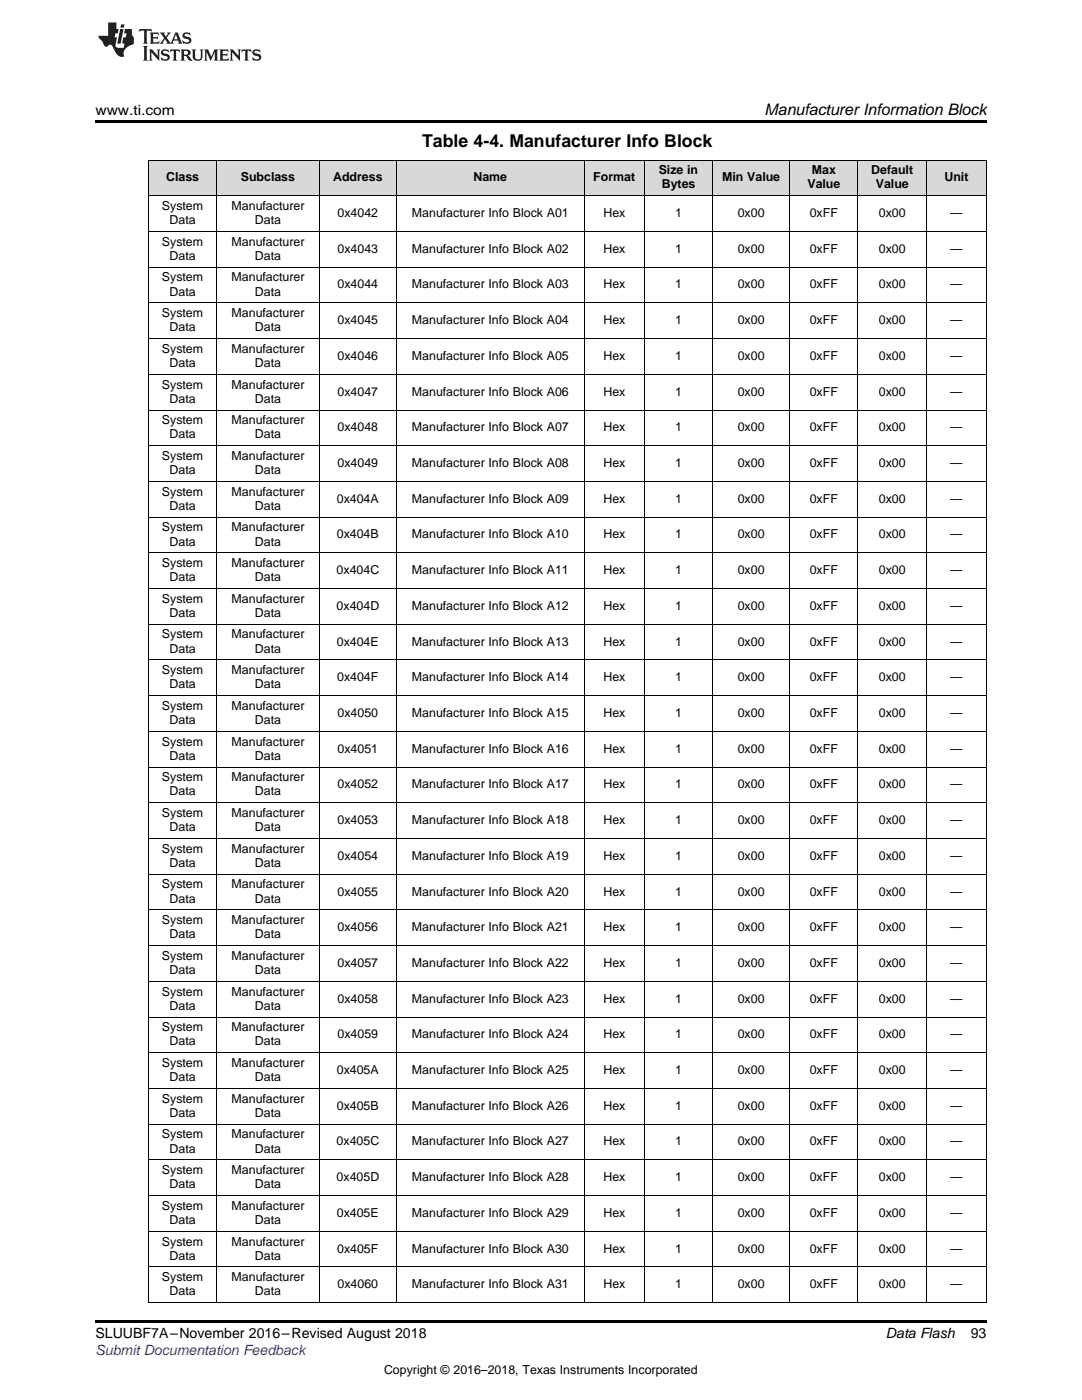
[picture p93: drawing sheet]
<svg xmlns="http://www.w3.org/2000/svg" width="216mm" height="279mm" viewBox="0 0 216 279" stroke-linecap="round" stroke-linejoin="round" font-family="sans-serif">
<defs><g id="words">
<text font-size="3.5" x="84.2" y="29.3">Table 4-4. Manufacturer Info Block</text>
<text font-size="3.2" x="152.6" y="23">Manufacturer Information Block</text>
<g font-size="2.8">
<text x="19" y="23">www.ti.com</text>
<text x="19" y="267.1">SLUUBF7A–November 2016–Revised August 2018</text>
<text x="176.8" y="267.1">Data Flash</text>
<text x="193.7" y="267">93</text>
</g>
<text font-size="2.8" fill="#00f" x="19" y="270.4">Submit Documentation Feedback</text>
<g font-size="2.5">
<text x="131.4" y="34.8">Size in</text>
<text x="162" y="34.8">Max</text>
<text x="173.8" y="34.8">Default</text>
<text x="32.3" y="41.9">System</text>
<text x="33.2" y="36.2">Class</text>
<text x="46.2" y="41.9">Manufacturer</text>
<text x="48" y="36.2">Subclass</text>
<text x="66.5" y="36.2">Address</text>
<text x="94.5" y="36.2">Name</text>
<text x="118.4" y="36.2">Format</text>
<text x="132" y="37.6">Bytes</text>
<text x="144.1" y="36.2">Min Value</text>
<text x="161.1" y="37.6">Value</text>
<text x="174.8" y="37.6">Value</text>
<text x="188.5" y="36.2">Unit</text>
<text x="33.8" y="44.7">Data</text>
<text x="50.9" y="44.7">Data</text>
<text x="67.3" y="43.3">0x4042</text>
<text x="82.2" y="43.3">Manufacturer Info Block A01</text>
<text x="120.4" y="43.3">Hex</text>
<text x="134.7" y="43.3">1</text>
<text x="147.2" y="43.3">0x00</text>
<text x="161.6" y="43.3">0xFF</text>
<text x="175.4" y="43.3">0x00</text>
<text x="189.6" y="43.3">—</text>
<text x="32.3" y="49">System</text>
<text x="33.8" y="51.9">Data</text>
<text x="46.2" y="49">Manufacturer</text>
<text x="50.9" y="51.9">Data</text>
<text x="67.3" y="50.4">0x4043</text>
<text x="82.2" y="50.4">Manufacturer Info Block A02</text>
<text x="120.4" y="50.4">Hex</text>
<text x="134.7" y="50.4">1</text>
<text x="147.2" y="50.4">0x00</text>
<text x="161.6" y="50.4">0xFF</text>
<text x="175.4" y="50.4">0x00</text>
<text x="189.6" y="50.4">—</text>
<text x="32.3" y="56.2">System</text>
<text x="33.8" y="59">Data</text>
<text x="46.2" y="56.2">Manufacturer</text>
<text x="50.9" y="59">Data</text>
<text x="67.3" y="57.6">0x4044</text>
<text x="82.2" y="57.6">Manufacturer Info Block A03</text>
<text x="120.4" y="57.6">Hex</text>
<text x="134.7" y="57.6">1</text>
<text x="147.2" y="57.6">0x00</text>
<text x="161.6" y="57.6">0xFF</text>
<text x="175.4" y="57.6">0x00</text>
<text x="189.6" y="57.6">—</text>
<text x="32.3" y="63.3">System</text>
<text x="46.2" y="63.3">Manufacturer</text>
<text x="67.3" y="64.7">0x4045</text>
<text x="82.2" y="64.7">Manufacturer Info Block A04</text>
<text x="120.4" y="64.7">Hex</text>
<text x="134.7" y="64.7">1</text>
<text x="147.2" y="64.7">0x00</text>
<text x="161.6" y="64.7">0xFF</text>
<text x="175.4" y="64.7">0x00</text>
<text x="189.6" y="64.7">—</text>
<text x="32.3" y="70.4">System</text>
<text x="33.8" y="66.1">Data</text>
<text x="46.2" y="70.4">Manufacturer</text>
<text x="50.9" y="66.1">Data</text>
<text x="67.3" y="71.8">0x4046</text>
<text x="82.2" y="71.8">Manufacturer Info Block A05</text>
<text x="120.4" y="71.8">Hex</text>
<text x="134.7" y="71.8">1</text>
<text x="147.2" y="71.8">0x00</text>
<text x="161.6" y="71.8">0xFF</text>
<text x="175.4" y="71.8">0x00</text>
<text x="189.6" y="71.8">—</text>
<text x="32.3" y="77.5">System</text>
<text x="33.8" y="73.2">Data</text>
<text x="46.2" y="77.5">Manufacturer</text>
<text x="50.9" y="73.2">Data</text>
<text x="33.8" y="80.4">Data</text>
<text x="50.9" y="80.4">Data</text>
<text x="67.3" y="79">0x4047</text>
<text x="82.2" y="79">Manufacturer Info Block A06</text>
<text x="120.4" y="79">Hex</text>
<text x="134.7" y="79">1</text>
<text x="147.2" y="79">0x00</text>
<text x="161.6" y="79">0xFF</text>
<text x="175.4" y="79">0x00</text>
<text x="189.6" y="79">—</text>
<text x="32.3" y="84.7">System</text>
<text x="33.8" y="87.5">Data</text>
<text x="46.2" y="84.7">Manufacturer</text>
<text x="50.9" y="87.5">Data</text>
<text x="67.3" y="86.1">0x4048</text>
<text x="82.2" y="86.1">Manufacturer Info Block A07</text>
<text x="120.4" y="86.1">Hex</text>
<text x="134.7" y="86.1">1</text>
<text x="147.2" y="86.1">0x00</text>
<text x="161.6" y="86.1">0xFF</text>
<text x="175.4" y="86.1">0x00</text>
<text x="189.6" y="86.1">—</text>
<text x="32.3" y="91.8">System</text>
<text x="33.8" y="94.6">Data</text>
<text x="46.2" y="91.8">Manufacturer</text>
<text x="50.9" y="94.6">Data</text>
<text x="67.3" y="93.2">0x4049</text>
<text x="82.2" y="93.2">Manufacturer Info Block A08</text>
<text x="120.4" y="93.2">Hex</text>
<text x="134.7" y="93.2">1</text>
<text x="147.2" y="93.2">0x00</text>
<text x="161.6" y="93.2">0xFF</text>
<text x="175.4" y="93.2">0x00</text>
<text x="189.6" y="93.2">—</text>
<text x="32.3" y="98.9">System</text>
<text x="33.8" y="101.7">Data</text>
<text x="46.2" y="98.9">Manufacturer</text>
<text x="50.9" y="101.7">Data</text>
<text x="67.2" y="100.3">0x404A</text>
<text x="82.2" y="100.3">Manufacturer Info Block A09</text>
<text x="120.4" y="100.3">Hex</text>
<text x="134.7" y="100.3">1</text>
<text x="147.2" y="100.3">0x00</text>
<text x="161.6" y="100.3">0xFF</text>
<text x="175.4" y="100.3">0x00</text>
<text x="189.6" y="100.3">—</text>
<text x="32.3" y="106">System</text>
<text x="46.2" y="106">Manufacturer</text>
<text x="67.2" y="107.5">0x404B</text>
<text x="82.2" y="107.5">Manufacturer Info Block A10</text>
<text x="120.4" y="107.5">Hex</text>
<text x="134.7" y="107.5">1</text>
<text x="147.2" y="107.5">0x00</text>
<text x="161.6" y="107.5">0xFF</text>
<text x="175.4" y="107.5">0x00</text>
<text x="189.6" y="107.5">—</text>
<text x="32.3" y="113.2">System</text>
<text x="33.8" y="108.9">Data</text>
<text x="46.2" y="113.2">Manufacturer</text>
<text x="50.9" y="108.9">Data</text>
<text x="33.8" y="116">Data</text>
<text x="50.9" y="116">Data</text>
<text x="67.2" y="114.6">0x404C</text>
<text x="82.2" y="114.6">Manufacturer Info Block A11</text>
<text x="120.4" y="114.6">Hex</text>
<text x="134.7" y="114.6">1</text>
<text x="147.2" y="114.6">0x00</text>
<text x="161.6" y="114.6">0xFF</text>
<text x="175.4" y="114.6">0x00</text>
<text x="189.6" y="114.6">—</text>
<text x="32.3" y="120.3">System</text>
<text x="33.8" y="123.1">Data</text>
<text x="46.2" y="120.3">Manufacturer</text>
<text x="50.9" y="123.1">Data</text>
<text x="67.2" y="121.7">0x404D</text>
<text x="82.2" y="121.7">Manufacturer Info Block A12</text>
<text x="120.4" y="121.7">Hex</text>
<text x="134.7" y="121.7">1</text>
<text x="147.2" y="121.7">0x00</text>
<text x="161.6" y="121.7">0xFF</text>
<text x="175.4" y="121.7">0x00</text>
<text x="189.6" y="121.7">—</text>
<text x="32.3" y="127.4">System</text>
<text x="33.8" y="130.2">Data</text>
<text x="46.2" y="127.4">Manufacturer</text>
<text x="50.9" y="130.2">Data</text>
<text x="67.2" y="128.8">0x404E</text>
<text x="82.2" y="128.8">Manufacturer Info Block A13</text>
<text x="120.4" y="128.8">Hex</text>
<text x="134.7" y="128.8">1</text>
<text x="147.2" y="128.8">0x00</text>
<text x="161.6" y="128.8">0xFF</text>
<text x="175.4" y="128.8">0x00</text>
<text x="189.6" y="128.8">—</text>
<text x="32.3" y="134.5">System</text>
<text x="33.8" y="137.4">Data</text>
<text x="46.2" y="134.5">Manufacturer</text>
<text x="50.9" y="137.4">Data</text>
<text x="67.3" y="136">0x404F</text>
<text x="82.2" y="136">Manufacturer Info Block A14</text>
<text x="120.4" y="136">Hex</text>
<text x="134.7" y="136">1</text>
<text x="147.2" y="136">0x00</text>
<text x="161.6" y="136">0xFF</text>
<text x="175.4" y="136">0x00</text>
<text x="189.6" y="136">—</text>
<text x="32.3" y="141.7">System</text>
<text x="46.2" y="141.7">Manufacturer</text>
<text x="67.3" y="143.1">0x4050</text>
<text x="82.2" y="143.1">Manufacturer Info Block A15</text>
<text x="120.4" y="143.1">Hex</text>
<text x="134.7" y="143.1">1</text>
<text x="147.2" y="143.1">0x00</text>
<text x="161.6" y="143.1">0xFF</text>
<text x="175.4" y="143.1">0x00</text>
<text x="189.6" y="143.1">—</text>
<text x="32.3" y="148.8">System</text>
<text x="33.8" y="144.5">Data</text>
<text x="46.2" y="148.8">Manufacturer</text>
<text x="50.9" y="144.5">Data</text>
<text x="32.3" y="155.9">System</text>
<text x="33.8" y="151.6">Data</text>
<text x="46.2" y="155.9">Manufacturer</text>
<text x="50.9" y="151.6">Data</text>
<text x="67.3" y="150.2">0x4051</text>
<text x="82.2" y="150.2">Manufacturer Info Block A16</text>
<text x="120.4" y="150.2">Hex</text>
<text x="134.7" y="150.2">1</text>
<text x="147.2" y="150.2">0x00</text>
<text x="161.6" y="150.2">0xFF</text>
<text x="175.4" y="150.2">0x00</text>
<text x="189.6" y="150.2">—</text>
<text x="33.8" y="158.8">Data</text>
<text x="50.9" y="158.8">Data</text>
<text x="67.3" y="157.3">0x4052</text>
<text x="82.2" y="157.3">Manufacturer Info Block A17</text>
<text x="120.4" y="157.3">Hex</text>
<text x="134.7" y="157.3">1</text>
<text x="147.2" y="157.3">0x00</text>
<text x="161.6" y="157.3">0xFF</text>
<text x="175.4" y="157.3">0x00</text>
<text x="189.6" y="157.3">—</text>
<text x="32.3" y="163.1">System</text>
<text x="33.8" y="165.9">Data</text>
<text x="46.2" y="163.1">Manufacturer</text>
<text x="50.9" y="165.9">Data</text>
<text x="67.3" y="164.5">0x4053</text>
<text x="82.2" y="164.5">Manufacturer Info Block A18</text>
<text x="120.4" y="164.5">Hex</text>
<text x="134.7" y="164.5">1</text>
<text x="147.2" y="164.5">0x00</text>
<text x="161.6" y="164.5">0xFF</text>
<text x="175.4" y="164.5">0x00</text>
<text x="189.6" y="164.5">—</text>
<text x="32.3" y="170.2">System</text>
<text x="33.8" y="173">Data</text>
<text x="46.2" y="170.2">Manufacturer</text>
<text x="50.9" y="173">Data</text>
<text x="67.3" y="171.6">0x4054</text>
<text x="82.2" y="171.6">Manufacturer Info Block A19</text>
<text x="120.4" y="171.6">Hex</text>
<text x="134.7" y="171.6">1</text>
<text x="147.2" y="171.6">0x00</text>
<text x="161.6" y="171.6">0xFF</text>
<text x="175.4" y="171.6">0x00</text>
<text x="189.6" y="171.6">—</text>
<text x="32.3" y="177.3">System</text>
<text x="46.2" y="177.3">Manufacturer</text>
<text x="67.3" y="178.7">0x4055</text>
<text x="82.2" y="178.7">Manufacturer Info Block A20</text>
<text x="120.4" y="178.7">Hex</text>
<text x="134.7" y="178.7">1</text>
<text x="147.2" y="178.7">0x00</text>
<text x="161.6" y="178.7">0xFF</text>
<text x="175.4" y="178.7">0x00</text>
<text x="189.6" y="178.7">—</text>
<text x="32.3" y="184.4">System</text>
<text x="33.8" y="180.1">Data</text>
<text x="46.2" y="184.4">Manufacturer</text>
<text x="50.9" y="180.1">Data</text>
<text x="67.3" y="185.8">0x4056</text>
<text x="82.2" y="185.8">Manufacturer Info Block A21</text>
<text x="120.4" y="185.8">Hex</text>
<text x="134.7" y="185.8">1</text>
<text x="147.2" y="185.8">0x00</text>
<text x="161.6" y="185.8">0xFF</text>
<text x="175.4" y="185.8">0x00</text>
<text x="189.6" y="185.8">—</text>
<text x="32.3" y="191.6">System</text>
<text x="33.8" y="187.3">Data</text>
<text x="46.2" y="191.6">Manufacturer</text>
<text x="50.9" y="187.3">Data</text>
<text x="33.8" y="194.4">Data</text>
<text x="50.9" y="194.4">Data</text>
<text x="67.3" y="193">0x4057</text>
<text x="82.2" y="193">Manufacturer Info Block A22</text>
<text x="120.4" y="193">Hex</text>
<text x="134.7" y="193">1</text>
<text x="147.2" y="193">0x00</text>
<text x="161.6" y="193">0xFF</text>
<text x="175.4" y="193">0x00</text>
<text x="189.6" y="193">—</text>
<text x="32.3" y="198.7">System</text>
<text x="33.8" y="201.5">Data</text>
<text x="46.2" y="198.7">Manufacturer</text>
<text x="50.9" y="201.5">Data</text>
<text x="67.3" y="200.1">0x4058</text>
<text x="82.2" y="200.1">Manufacturer Info Block A23</text>
<text x="120.4" y="200.1">Hex</text>
<text x="134.7" y="200.1">1</text>
<text x="147.2" y="200.1">0x00</text>
<text x="161.6" y="200.1">0xFF</text>
<text x="175.4" y="200.1">0x00</text>
<text x="189.6" y="200.1">—</text>
<text x="32.3" y="205.8">System</text>
<text x="33.8" y="208.6">Data</text>
<text x="46.2" y="205.8">Manufacturer</text>
<text x="50.9" y="208.6">Data</text>
<text x="67.3" y="207.2">0x4059</text>
<text x="82.2" y="207.2">Manufacturer Info Block A24</text>
<text x="120.4" y="207.2">Hex</text>
<text x="134.7" y="207.2">1</text>
<text x="147.2" y="207.2">0x00</text>
<text x="161.6" y="207.2">0xFF</text>
<text x="175.4" y="207.2">0x00</text>
<text x="189.6" y="207.2">—</text>
<text x="32.3" y="212.9">System</text>
<text x="33.8" y="215.8">Data</text>
<text x="46.2" y="212.9">Manufacturer</text>
<text x="50.9" y="215.8">Data</text>
<text x="67.2" y="214.3">0x405A</text>
<text x="82.2" y="214.3">Manufacturer Info Block A25</text>
<text x="120.4" y="214.3">Hex</text>
<text x="134.7" y="214.3">1</text>
<text x="147.2" y="214.3">0x00</text>
<text x="161.6" y="214.3">0xFF</text>
<text x="175.4" y="214.3">0x00</text>
<text x="189.6" y="214.3">—</text>
<text x="32.3" y="220.1">System</text>
<text x="46.2" y="220.1">Manufacturer</text>
<text x="67.2" y="221.5">0x405B</text>
<text x="82.2" y="221.5">Manufacturer Info Block A26</text>
<text x="120.4" y="221.5">Hex</text>
<text x="134.7" y="221.5">1</text>
<text x="147.2" y="221.5">0x00</text>
<text x="161.6" y="221.5">0xFF</text>
<text x="175.4" y="221.5">0x00</text>
<text x="189.6" y="221.5">—</text>
<text x="32.3" y="227.2">System</text>
<text x="33.8" y="222.9">Data</text>
<text x="46.2" y="227.2">Manufacturer</text>
<text x="50.9" y="222.9">Data</text>
<text x="33.8" y="230">Data</text>
<text x="50.9" y="230">Data</text>
<text x="67.2" y="228.6">0x405C</text>
<text x="82.2" y="228.6">Manufacturer Info Block A27</text>
<text x="120.4" y="228.6">Hex</text>
<text x="134.7" y="228.6">1</text>
<text x="147.2" y="228.6">0x00</text>
<text x="161.6" y="228.6">0xFF</text>
<text x="175.4" y="228.6">0x00</text>
<text x="189.6" y="228.6">—</text>
<text x="32.3" y="234.3">System</text>
<text x="33.8" y="237.1">Data</text>
<text x="46.2" y="234.3">Manufacturer</text>
<text x="50.9" y="237.1">Data</text>
<text x="67.2" y="235.7">0x405D</text>
<text x="82.2" y="235.7">Manufacturer Info Block A28</text>
<text x="120.4" y="235.7">Hex</text>
<text x="134.7" y="235.7">1</text>
<text x="147.2" y="235.7">0x00</text>
<text x="161.6" y="235.7">0xFF</text>
<text x="175.4" y="235.7">0x00</text>
<text x="189.6" y="235.7">—</text>
<text x="32.3" y="241.4">System</text>
<text x="33.8" y="244.3">Data</text>
<text x="46.2" y="241.4">Manufacturer</text>
<text x="50.9" y="244.3">Data</text>
<text x="67.2" y="242.9">0x405E</text>
<text x="82.2" y="242.9">Manufacturer Info Block A29</text>
<text x="120.4" y="242.9">Hex</text>
<text x="134.7" y="242.9">1</text>
<text x="147.2" y="242.9">0x00</text>
<text x="161.6" y="242.9">0xFF</text>
<text x="175.4" y="242.9">0x00</text>
<text x="189.6" y="242.9">—</text>
<text x="32.3" y="248.6">System</text>
<text x="33.8" y="251.4">Data</text>
<text x="46.2" y="248.6">Manufacturer</text>
<text x="50.9" y="251.4">Data</text>
<text x="67.3" y="250">0x405F</text>
<text x="82.2" y="250">Manufacturer Info Block A30</text>
<text x="120.4" y="250">Hex</text>
<text x="134.7" y="250">1</text>
<text x="147.2" y="250">0x00</text>
<text x="161.6" y="250">0xFF</text>
<text x="175.4" y="250">0x00</text>
<text x="189.6" y="250">—</text>
<text x="32.3" y="255.7">System</text>
<text x="46.2" y="255.7">Manufacturer</text>
<text x="67.3" y="257.1">0x4060</text>
<text x="82.2" y="257.1">Manufacturer Info Block A31</text>
<text x="120.4" y="257.1">Hex</text>
<text x="134.7" y="257.1">1</text>
<text x="147.2" y="257.1">0x00</text>
<text x="161.6" y="257.1">0xFF</text>
<text x="175.4" y="257.1">0x00</text>
<text x="189.6" y="257.1">—</text>
<text x="33.8" y="258.5">Data</text>
<text x="50.9" y="258.5">Data</text>
<text x="76.6" y="274.2">Copyright © 2016–2018, Texas Instruments Incorporated</text>
</g>
</g></defs>
<g fill="#d8d8d8">
<path d="M29.6 32h13.7v7.1h-13.7z"/>
<path d="M43.3 32h20.4v7.1h-20.4z"/>
<path d="M63.7 32h15.4v7.1h-15.4z"/>
<path d="M79.1 32h37.5v7.1h-37.5z"/>
<path d="M116.6 32h12v7.1h-12z"/>
<path d="M128.6 32h13.6v7.1h-13.6z"/>
<path d="M142.2 32h15.4v7.1h-15.4z"/>
<path d="M157.6 32h13.6v7.1h-13.6z"/>
<path d="M171.2 32h13.7v7.1h-13.7z"/>
<path d="M184.9 32h11.9v7.1h-11.9z"/>
</g>
<path d="M19 24h177.8v.6h-177.8zM19 263.5h177.8v.6h-177.8z" fill="#000"/>
<g fill="none" stroke="#000" stroke-width=".2">
<path d="M29.6 39.1h167.2M29.6 31.9h167.2M29.7 32v228M43.2 32v228M63.7 32v228M79 32v228M116.6 32v228M128.5 32v228M142.2 32v228M157.5 32v228M171.2 32v228M184.8 32v228"/>
<path d="M196.8 32v228M29.6 53.3h167.2M29.6 46.2h167.2M29.6 74.7h167.2M29.6 67.6h167.2M29.6 60.4h167.2M29.6 96.1h167.2M29.6 89h167.2M29.6 81.8h167.2M29.6 117.5h167.2M29.6 110.3h167.2M29.6 103.2h167.2"/>
<path d="M29.6 138.8h167.2M29.6 131.7h167.2M29.6 124.6h167.2M29.6 153.1h167.2M29.6 146h167.2M29.6 174.5h167.2M29.6 167.3h167.2M29.6 160.2h167.2M29.6 195.8h167.2M29.6 188.7h167.2M29.6 181.6h167.2M29.6 217.2h167.2"/>
<path d="M29.6 210.1h167.2M29.6 203h167.2M29.6 238.6h167.2M29.6 231.5h167.2M29.6 224.3h167.2M29.6 260h167.2M29.6 252.9h167.2M29.6 245.7h167.2"/>
</g>
<g fill="#231f20">
<path d="M27.8 5.8l-.1 .6 .5-.3h.5l.1 .2v2.1l-.3 .3h1l-.2-.3v-2.1v-.2h.6l.4 .3-.1-.6zM29.9 6.5l.2 .4v1.5l-.2 .3h1.8l.1-.5a1.04 1.04 0 0 1-1.2 .1v-.6h.5l.4 .2v-.7l-.4 .2h-.5v-.6h.8l.3 .2-.1-.5zM31.9 6.5l.9 1.1-1 1.1h.9l-.2-.2 .4-.7 .5 .7-.2 .2h1.5l-.2-.2 .1-.4h.9l.2 .4-.2 .2h.9l-.2-.3-.7-1.9h-.5l-.9 2.1-.8-1.1 .8-1h-.8l.2 .3-.4 .5-.4-.6 .2-.2zM35.1 6.9l.4 .9h-.8zM36.6 6.6a.63 .63 0 0 0-.2 .7 .63 .63 0 0 0 .6 .4l.6 .2 .2 .2a.75 .75 0 0 1-.8 .4 .75 .75 0 0 1-.6-.5l.1 .7 .2-.1a1.11 1.11 0 0 0 1.5-.5 1.13 1.13 0 0 0-1.3-.9v-.3a1.04 1.04 0 0 1 1.1 .2l-.1-.6-.2 .1-.5-.1zM28.5 9.2l.3 .3v2.2l-.3 .4h1l-.2-.4v-2.2l.2-.3zM29.7 9.9l.2 .3v1.5l-.2 .4h.7l-.2-.4v-1.3l1.6 1.7v-1.9l.2-.3h-.7l.2 .3v.9l-1.1-1.2zM32.3 10a.62 .62 0 0 0-.2 .7 .62 .62 0 0 0 .6 .4l.6 .2 .2 .2a.76 .76 0 0 1-.8 .4 .76 .76 0 0 1-.6-.5l.1 .7 .2-.1a1.11 1.11 0 0 0 1.5-.6 1.13 1.13 0 0 0-1.3-.8v-.3a1.04 1.04 0 0 1 1.1 .1l-.1-.5-.2 .1-.5-.2zM34 9.9l-.1 .6a.61 .61 0 0 1 .7-.3l.1 1.5-.3 .4h1l-.3-.4 .1-1.5a.63 .63 0 0 1 .7 .3l-.1-.6zM36 9.9l.2 .3v1.5l-.2 .4h.9l-.2-.2v-.7l.6 .2a.76 .76 0 0 0 1.1 .6l-1-.9a.58 .58 0 0 0 .6-.6 .58 .58 0 0 0-.5-.6zM36.7 10.2l.1-.1a.45 .45 0 0 1 .6 .1 .45 .45 0 0 1 .1 .5l-.8 .2zM38.2 9.9l.2 .2a2.17 2.17 0 0 0 .4 1.9 .99 .99 0 0 0 1.6-.7v-1.1l.2-.3h-.7l.1 .2a1.92 1.92 0 0 1-.1 1.7 .6 .6 0 0 1-1-.5v-1.1l.2-.3zM40.7 9.9l.2 .3v1.5l-.2 .4h.7l-.2-.4v-1.4l.8 1.8 .9-1.8v1.4l-.2 .4h.9l-.3-.4v-1.5l.3-.3h-.8l-.6 1.4-.7-1.4zM43.7 9.9l.3 .3v1.5l-.3 .4h1.9l.1-.6a1.04 1.04 0 0 1-1.3 .2v-.6h.6l.4 .1v-.6l-.4 .2h-.6l.1-.6h.7l.4 .2-.1-.5zM45.8 9.9l.2 .3v1.5l-.2 .4h.8l-.3-.4v-1.3l1.6 1.7v-1.9l.2-.3h-.7l.2 .3v.9l-1.1-1.2zM48.3 9.9l-.1 .6a.61 .61 0 0 1 .7-.3v1.5l-.2 .4h.9l-.2-.4v-1.5a.63 .63 0 0 1 .8 .3l-.1-.6zM50.6 10a.62 .62 0 0 0-.2 .7 .62 .62 0 0 0 .6 .4l.6 .2 .1 .2a.76 .76 0 0 1-.7 .4 .76 .76 0 0 1-.6-.5l.1 .7 .1-.1a1.11 1.11 0 0 0 1.5-.6 1.13 1.13 0 0 0-1.2-.8l-.1-.3a1.04 1.04 0 0 1 1.2 .1l-.2-.5-.1 .1-.5-.2z"/>
<path d="M21.6 4.5v2.6h-2l.1 .4 .8 .9a.91 .91 0 0 0 .9 .9 .56 .56 0 0 1 .5-.4 .56 .56 0 0 1 .5 .3l.4 .8a1.53 1.53 0 0 0 2 1.3 1.54 1.54 0 0 1 1-2.1l.9-.4-.1-1.4a1.52 1.52 0 0 1-.3-1.6h-1.4l-.1 .9h.5l-.2 .8h-.5l-.2 .9v.2l.4 .1-.1 .9a1.93 1.93 0 0 1-1.6-.3l.2-1.8h-.4l.1-.8h.5l.2-.9h-.5v-1.3zM24 5.8l-.6 2.9h.7l.5-2.9zM24.2 4.9l-.2 .6h.7l.1-.6z"/>
</g>
<use href="#words"/>
</svg>
